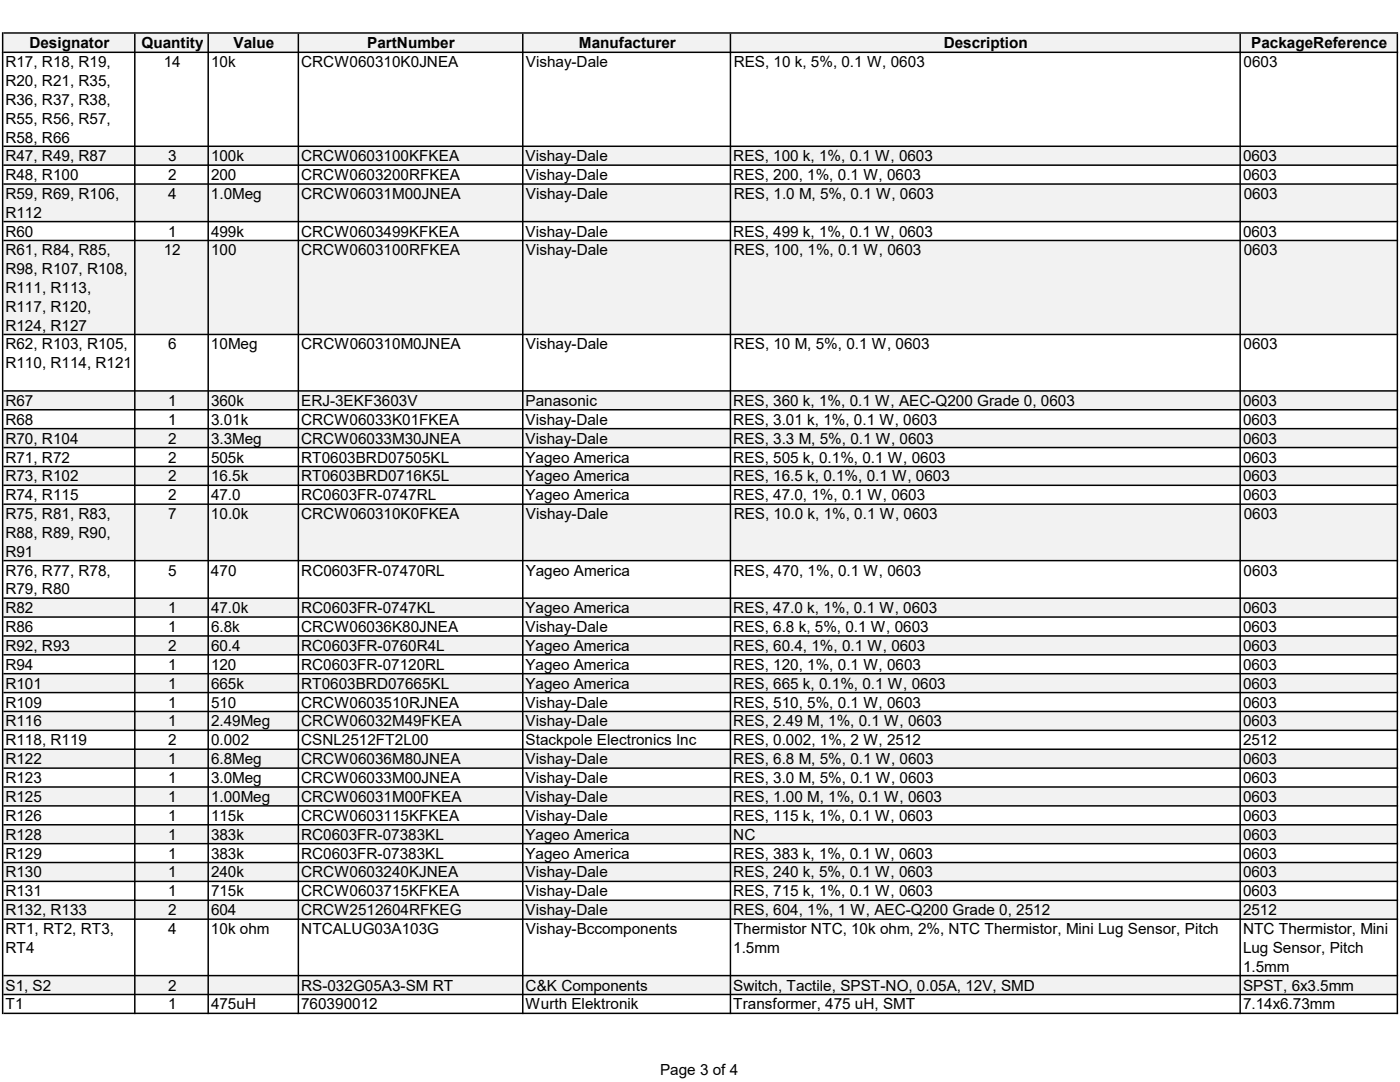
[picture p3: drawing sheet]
<svg xmlns="http://www.w3.org/2000/svg" width="279mm" height="216mm" viewBox="0 0 279 216" stroke-linecap="round" stroke-linejoin="round" font-family="sans-serif">
<defs><g id="words">
<g font-size="3.1">
<text x="5.9" y="9.7">Designator</text>
<text x="28.2" y="9.7">Quantity</text>
<text x="46.6" y="9.7">Value</text>
<text x="73.3" y="9.7">PartNumber</text>
<text x="115.5" y="9.7">Manufacturer</text>
<text x="188.3" y="9.7">Description</text>
<text x="249.7" y="9.7">PackageReference</text>
<text x="1.1" y="13.4">R17, R18, R19,</text>
<text x="1.1" y="17.2">R20, R21, R35,</text>
<text x="32.7" y="13.4">14</text>
<text x="42.1" y="13.4">10k</text>
<text x="60.1" y="13.4">CRCW060310K0JNEA</text>
<text x="105" y="13.4">Vishay-Dale</text>
<text x="146.4" y="13.4">RES, 10 k, 5%, 0.1 W, 0603</text>
<text x="248.2" y="13.4">0603</text>
<text x="1.1" y="21">R36, R37, R38,</text>
<text x="1.1" y="24.7">R55, R56, R57,</text>
<text x="1.1" y="28.5">R58, R66</text>
<text x="1.1" y="32.2">R47, R49, R87</text>
<text x="1.1" y="35.9">R48, R100</text>
<text x="33.5" y="32.2">3</text>
<text x="33.5" y="35.9">2</text>
<text x="42.1" y="32.2">100k</text>
<text x="42.1" y="35.9">200</text>
<text x="60.1" y="32.2">CRCW0603100KFKEA</text>
<text x="60.1" y="35.9">CRCW0603200RFKEA</text>
<text x="104.9" y="32.2">Vishay-Dale</text>
<text x="104.9" y="35.9">Vishay-Dale</text>
<text x="146.3" y="32.2">RES, 100 k, 1%, 0.1 W, 0603</text>
<text x="146.3" y="35.9">RES, 200, 1%, 0.1 W, 0603</text>
<text x="248.1" y="32.2">0603</text>
<text x="248.1" y="35.9">0603</text>
<text x="1.1" y="39.7">R59, R69, R106,</text>
<text x="33.5" y="39.7">4</text>
<text x="42.1" y="39.7">1.0Meg</text>
<text x="60.1" y="39.7">CRCW06031M00JNEA</text>
<text x="105" y="39.7">Vishay-Dale</text>
<text x="146.4" y="39.7">RES, 1.0 M, 5%, 0.1 W, 0603</text>
<text x="248.2" y="39.7">0603</text>
<text x="1.1" y="43.5">R112</text>
<text x="1.1" y="47.2">R60</text>
<text x="33.5" y="47.2">1</text>
<text x="42.1" y="47.2">499k</text>
<text x="60.1" y="47.2">CRCW0603499KFKEA</text>
<text x="104.9" y="47.2">Vishay-Dale</text>
<text x="146.3" y="47.2">RES, 499 k, 1%, 0.1 W, 0603</text>
<text x="248.1" y="47.2">0603</text>
<text x="1.1" y="51">R61, R84, R85,</text>
<text x="32.7" y="51">12</text>
<text x="42.1" y="51">100</text>
<text x="60.1" y="51">CRCW0603100RFKEA</text>
<text x="104.9" y="51">Vishay-Dale</text>
<text x="146.4" y="51">RES, 100, 1%, 0.1 W, 0603</text>
<text x="248.2" y="51">0603</text>
<text x="1.1" y="54.7">R98, R107, R108,</text>
<text x="1.1" y="58.5">R111, R113,</text>
<text x="1.1" y="62.3">R117, R120,</text>
<text x="1.1" y="66">R124, R127</text>
<text x="1.1" y="69.7">R62, R103, R105,</text>
<text x="33.5" y="69.7">6</text>
<text x="42.1" y="69.7">10Meg</text>
<text x="60.1" y="69.7">CRCW060310M0JNEA</text>
<text x="104.9" y="69.7">Vishay-Dale</text>
<text x="146.4" y="69.7">RES, 10 M, 5%, 0.1 W, 0603</text>
<text x="248.2" y="69.7">0603</text>
<text x="1.1" y="73.5">R110, R114, R121</text>
<text x="1.1" y="81">R67</text>
<text x="33.5" y="81">1</text>
<text x="42.1" y="81">360k</text>
<text x="60.1" y="81">ERJ-3EKF3603V</text>
<text x="104.9" y="81">Panasonic</text>
<text x="146.3" y="81">RES, 360 k, 1%, 0.1 W, AEC-Q200 Grade 0, 0603</text>
<text x="248.1" y="81">0603</text>
<text x="1.1" y="84.8">R68</text>
<text x="1.1" y="88.5">R70, R104</text>
<text x="33.5" y="84.8">1</text>
<text x="33.5" y="88.5">2</text>
<text x="42.1" y="84.8">3.01k</text>
<text x="42.1" y="88.5">3.3Meg</text>
<text x="60.1" y="84.8">CRCW06033K01FKEA</text>
<text x="60.1" y="88.5">CRCW06033M30JNEA</text>
<text x="104.9" y="84.8">Vishay-Dale</text>
<text x="104.9" y="88.5">Vishay-Dale</text>
<text x="146.3" y="84.8">RES, 3.01 k, 1%, 0.1 W, 0603</text>
<text x="146.3" y="88.5">RES, 3.3 M, 5%, 0.1 W, 0603</text>
<text x="248.1" y="84.8">0603</text>
<text x="248.1" y="88.5">0603</text>
<text x="1.1" y="92.3">R71, R72</text>
<text x="33.5" y="92.3">2</text>
<text x="42.1" y="92.3">505k</text>
<text x="60.1" y="92.3">RT0603BRD07505KL</text>
<text x="104.9" y="92.3">Yageo America</text>
<text x="146.3" y="92.3">RES, 505 k, 0.1%, 0.1 W, 0603</text>
<text x="248.1" y="92.3">0603</text>
<text x="1.1" y="96.1">R73, R102</text>
<text x="1.1" y="99.8">R74, R115</text>
<text x="33.5" y="96.1">2</text>
<text x="33.5" y="99.8">2</text>
<text x="42.1" y="96.1">16.5k</text>
<text x="42.1" y="99.8">47.0</text>
<text x="60.1" y="96.1">RT0603BRD0716K5L</text>
<text x="60.1" y="99.8">RC0603FR-0747RL</text>
<text x="104.9" y="96.1">Yageo America</text>
<text x="104.9" y="99.8">Yageo America</text>
<text x="146.3" y="96.1">RES, 16.5 k, 0.1%, 0.1 W, 0603</text>
<text x="146.3" y="99.8">RES, 47.0, 1%, 0.1 W, 0603</text>
<text x="248.1" y="96.1">0603</text>
<text x="248.1" y="99.8">0603</text>
<text x="1.1" y="103.6">R75, R81, R83,</text>
<text x="1.1" y="107.4">R88, R89, R90,</text>
<text x="33.5" y="103.6">7</text>
<text x="42.1" y="103.6">10.0k</text>
<text x="60.1" y="103.6">CRCW060310K0FKEA</text>
<text x="105" y="103.6">Vishay-Dale</text>
<text x="146.4" y="103.6">RES, 10.0 k, 1%, 0.1 W, 0603</text>
<text x="248.2" y="103.6">0603</text>
<text x="1.1" y="111.1">R91</text>
<text x="1.1" y="114.9">R76, R77, R78,</text>
<text x="1.1" y="118.6">R79, R80</text>
<text x="33.5" y="114.9">5</text>
<text x="42.1" y="114.9">470</text>
<text x="60.1" y="114.9">RC0603FR-07470RL</text>
<text x="104.9" y="114.9">Yageo America</text>
<text x="146.4" y="114.9">RES, 470, 1%, 0.1 W, 0603</text>
<text x="248.2" y="114.9">0603</text>
<text x="1.1" y="122.3">R82</text>
<text x="33.5" y="122.3">1</text>
<text x="42.1" y="122.3">47.0k</text>
<text x="60.1" y="122.3">RC0603FR-0747KL</text>
<text x="104.9" y="122.3">Yageo America</text>
<text x="146.3" y="122.3">RES, 47.0 k, 1%, 0.1 W, 0603</text>
<text x="248.1" y="122.3">0603</text>
<text x="1.1" y="126.1">R86</text>
<text x="1.1" y="129.9">R92, R93</text>
<text x="33.5" y="126.1">1</text>
<text x="33.5" y="129.9">2</text>
<text x="42.1" y="126.1">6.8k</text>
<text x="42.1" y="129.9">60.4</text>
<text x="60.1" y="126.1">CRCW06036K80JNEA</text>
<text x="60.1" y="129.9">RC0603FR-0760R4L</text>
<text x="104.9" y="126.1">Vishay-Dale</text>
<text x="104.9" y="129.9">Yageo America</text>
<text x="146.3" y="126.1">RES, 6.8 k, 5%, 0.1 W, 0603</text>
<text x="146.3" y="129.9">RES, 60.4, 1%, 0.1 W, 0603</text>
<text x="248.1" y="126.1">0603</text>
<text x="248.1" y="129.9">0603</text>
<text x="1.1" y="133.6">R94</text>
<text x="1.1" y="137.4">R101</text>
<text x="33.5" y="133.6">1</text>
<text x="33.5" y="137.4">1</text>
<text x="42.1" y="133.6">120</text>
<text x="42.1" y="137.4">665k</text>
<text x="60.1" y="133.6">RC0603FR-07120RL</text>
<text x="60.1" y="137.4">RT0603BRD07665KL</text>
<text x="104.9" y="133.6">Yageo America</text>
<text x="104.9" y="137.4">Yageo America</text>
<text x="146.3" y="133.6">RES, 120, 1%, 0.1 W, 0603</text>
<text x="146.3" y="137.4">RES, 665 k, 0.1%, 0.1 W, 0603</text>
<text x="248.1" y="133.6">0603</text>
<text x="248.1" y="137.4">0603</text>
<text x="1.1" y="141.2">R109</text>
<text x="33.5" y="141.2">1</text>
<text x="42.1" y="141.2">510</text>
<text x="60.1" y="141.2">CRCW0603510RJNEA</text>
<text x="104.9" y="141.2">Vishay-Dale</text>
<text x="146.3" y="141.2">RES, 510, 5%, 0.1 W, 0603</text>
<text x="248.1" y="141.2">0603</text>
<text x="1.1" y="144.9">R116</text>
<text x="1.1" y="148.7">R118, R119</text>
<text x="33.5" y="144.9">1</text>
<text x="33.5" y="148.7">2</text>
<text x="42.1" y="144.9">2.49Meg</text>
<text x="42.1" y="148.7">0.002</text>
<text x="60.1" y="144.9">CRCW06032M49FKEA</text>
<text x="60.1" y="148.7">CSNL2512FT2L00</text>
<text x="104.9" y="144.9">Vishay-Dale</text>
<text x="104.9" y="148.7">Stackpole Electronics Inc</text>
<text x="146.3" y="144.9">RES, 2.49 M, 1%, 0.1 W, 0603</text>
<text x="146.3" y="148.7">RES, 0.002, 1%, 2 W, 2512</text>
<text x="248.1" y="144.9">0603</text>
<text x="248.1" y="148.7">2512</text>
<text x="1.1" y="152.5">R122</text>
<text x="33.5" y="152.5">1</text>
<text x="42.1" y="152.5">6.8Meg</text>
<text x="60.1" y="152.5">CRCW06036M80JNEA</text>
<text x="104.9" y="152.5">Vishay-Dale</text>
<text x="146.3" y="152.5">RES, 6.8 M, 5%, 0.1 W, 0603</text>
<text x="248.1" y="152.5">0603</text>
<text x="1.1" y="156.3">R123</text>
<text x="1.1" y="160">R125</text>
<text x="33.5" y="156.3">1</text>
<text x="33.5" y="160">1</text>
<text x="42.1" y="156.3">3.0Meg</text>
<text x="42.1" y="160">1.00Meg</text>
<text x="60.1" y="156.3">CRCW06033M00JNEA</text>
<text x="60.1" y="160">CRCW06031M00FKEA</text>
<text x="104.9" y="156.3">Vishay-Dale</text>
<text x="104.9" y="160">Vishay-Dale</text>
<text x="146.3" y="156.3">RES, 3.0 M, 5%, 0.1 W, 0603</text>
<text x="146.3" y="160">RES, 1.00 M, 1%, 0.1 W, 0603</text>
<text x="248.1" y="156.3">0603</text>
<text x="248.1" y="160">0603</text>
<text x="1.1" y="163.8">R126</text>
<text x="1.1" y="167.6">R128</text>
<text x="33.5" y="163.8">1</text>
<text x="33.5" y="167.6">1</text>
<text x="42.1" y="163.8">115k</text>
<text x="42.1" y="167.6">383k</text>
<text x="60.1" y="163.8">CRCW0603115KFKEA</text>
<text x="60.1" y="167.6">RC0603FR-07383KL</text>
<text x="104.9" y="163.8">Vishay-Dale</text>
<text x="104.9" y="167.6">Yageo America</text>
<text x="146.3" y="163.8">RES, 115 k, 1%, 0.1 W, 0603</text>
<text x="146.3" y="167.6">NC</text>
<text x="248.1" y="163.8">0603</text>
<text x="248.1" y="167.6">0603</text>
<text x="1.1" y="171.3">R129</text>
<text x="33.5" y="171.3">1</text>
<text x="42.1" y="171.3">383k</text>
<text x="60.1" y="171.3">RC0603FR-07383KL</text>
<text x="104.9" y="171.3">Yageo America</text>
<text x="146.3" y="171.3">RES, 383 k, 1%, 0.1 W, 0603</text>
<text x="248.1" y="171.3">0603</text>
<text x="1.1" y="175.1">R130</text>
<text x="1.1" y="178.9">R131</text>
<text x="33.5" y="175.1">1</text>
<text x="33.5" y="178.9">1</text>
<text x="42.1" y="175.1">240k</text>
<text x="42.1" y="178.9">715k</text>
<text x="60.1" y="175.1">CRCW0603240KJNEA</text>
<text x="60.1" y="178.9">CRCW0603715KFKEA</text>
<text x="104.9" y="175.1">Vishay-Dale</text>
<text x="104.9" y="178.9">Vishay-Dale</text>
<text x="146.3" y="175.1">RES, 240 k, 5%, 0.1 W, 0603</text>
<text x="146.3" y="178.9">RES, 715 k, 1%, 0.1 W, 0603</text>
<text x="248.1" y="175.1">0603</text>
<text x="248.1" y="178.9">0603</text>
<text x="1.1" y="182.6">R132, R133</text>
<text x="33.5" y="182.6">2</text>
<text x="42.1" y="182.6">604</text>
<text x="60.1" y="182.6">CRCW2512604RFKEG</text>
<text x="104.9" y="182.6">Vishay-Dale</text>
<text x="146.3" y="182.6">RES, 604, 1%, 1 W, AEC-Q200 Grade 0, 2512</text>
<text x="248.1" y="182.6">2512</text>
<text x="1.1" y="186.4">RT1, RT2, RT3,</text>
<text x="1.1" y="190.2">RT4</text>
<text x="33.5" y="186.4">4</text>
<text x="42.1" y="186.4">10k ohm</text>
<text x="60.1" y="186.4">NTCALUG03A103G</text>
<text x="105" y="186.4">Vishay-Bccomponents</text>
<text x="146.3" y="190.2">1.5mm</text>
<text x="146.5" y="186.4">Thermistor NTC, 10k ohm, 2%, NTC Thermistor, Mini Lug Sensor, Pitch</text>
<text x="248.1" y="186.4">NTC Thermistor, Mini</text>
<text x="248.1" y="190.2">Lug Sensor, Pitch</text>
<text x="1.1" y="197.7">S1, S2</text>
<text x="33.5" y="197.7">2</text>
<text x="60.1" y="197.7">RS-032G05A3-SM RT</text>
<text x="104.9" y="197.7">C&amp;K Components</text>
<text x="146.3" y="197.7">Switch, Tactile, SPST-NO, 0.05A, 12V, SMD</text>
<text x="248.1" y="193.9">1.5mm</text>
<text x="248.1" y="197.7">SPST, 6x3.5mm</text>
<text x="1.1" y="201.4">T1</text>
<text x="33.5" y="201.4">1</text>
<text x="42.1" y="201.4">475uH</text>
<text x="60.1" y="201.4">760390012</text>
<text x="104.9" y="201.4">Wurth Elektronik</text>
<text x="146.3" y="201.4">Transformer, 475 uH, SMT</text>
<text x="248.1" y="201.4">7.14x6.73mm</text>
<text x="131.7" y="214.6">Page 3 of 4</text>
</g>
</g></defs>
<path d="M.7 6.7h278.2v3.8h-278.2z" fill="#f2f2f2"/>
<g fill="#000">
<path d="M.4 6.4h.3v4.2h-.3zM26.8 6.7h.3v3.9h-.3zM41.4 6.7h.3v3.9h-.3zM59.4 6.7h.3v3.9h-.3zM104.2 6.7h.3v3.9h-.3zM145.6 6.7h.3v3.9h-.3zM247.4 6.7h.2v3.9h-.2zM278.7 6.7h.3v3.9h-.3z" fill-rule="evenodd"/>
<path d="M.7 6.4h278.3v.3h-278.3zM.7 10.3h278.3v.3h-278.3z" fill-rule="evenodd"/>
</g>
<path d="M.7 29.2h278.2v3.8h-278.2zM.7 36.7h278.2v7.5h-278.2zM.7 48h278.2v18.8h-278.2zM.7 78h278.2v3.8h-278.2zM.7 85.5h278.2v3.8h-278.2zM.7 93h278.2v3.9h-278.2zM.7 100.6h278.2v11.3h-278.2zM.7 119.3h278.2v3.8h-278.2zM.7 126.9h278.2v3.8h-278.2zM.7 134.4h278.2v3.8h-278.2zM.7 141.9h278.2v3.9h-278.2zM.7 149.5h278.2v3.8h-278.2zM.7 157h278.2v3.8h-278.2zM.7 164.5h278.2v3.9h-278.2zM.7 172.1h278.2v3.8h-278.2zM.7 179.6h278.2v3.8h-278.2zM.7 194.6h278.2v3.9h-278.2z" fill-rule="evenodd" fill="#f2f2f2"/>
<g fill="#000">
<path d="M.4 10.4h.3v192h-.3zM26.8 10.4h.3v192h-.3zM41.4 10.4h.3v192h-.3zM59.4 10.4h.3v192h-.3zM104.2 10.4h.3v192h-.3zM145.6 10.4h.3v192h-.3zM247.4 10.4h.2v192h-.2zM278.7 10.4h.3v192h-.3z" fill-rule="evenodd"/>
<path d="M.7 29h278.3v.3h-278.3zM.7 32.8h278.3v.3h-278.3zM.7 36.6h278.3v.3h-278.3zM.7 44.1h278.3v.3h-278.3zM.7 47.8h278.3v.3h-278.3zM.7 66.6h278.3v.3h-278.3zM.7 77.9h278.3v.2h-278.3zM.7 81.6h278.3v.3h-278.3zM.7 85.4h278.3v.3h-278.3zM.7 89.2h278.3v.3h-278.3zM.7 92.9h278.3v.3h-278.3zM.7 96.7h278.3v.3h-278.3zM.7 100.5h278.3v.3h-278.3zM.7 111.7h278.3v.3h-278.3zM.7 119.2h278.3v.3h-278.3zM.7 123h278.3v.3h-278.3zM.7 126.7h278.3v.3h-278.3zM.7 130.5h278.3v.3h-278.3zM.7 134.3h278.3v.3h-278.3zM.7 138h278.3v.3h-278.3zM.7 141.8h278.3v.3h-278.3zM.7 145.6h278.3v.3h-278.3zM.7 149.4h278.3v.2h-278.3zM.7 153.1h278.3v.3h-278.3zM.7 156.9h278.3v.3h-278.3zM.7 160.7h278.3v.3h-278.3zM.7 164.4h278.3v.3h-278.3zM.7 168.2h278.3v.3h-278.3zM.7 172h278.3v.3h-278.3zM.7 175.7h278.3v.3h-278.3zM.7 179.5h278.3v.3h-278.3zM.7 183.3h278.3v.3h-278.3zM.7 194.5h278.3v.3h-278.3zM.7 198.3h278.3v.3h-278.3zM.7 202.1h278.3v.3h-278.3z" fill-rule="evenodd"/>
</g>
<use href="#words"/>
</svg>
